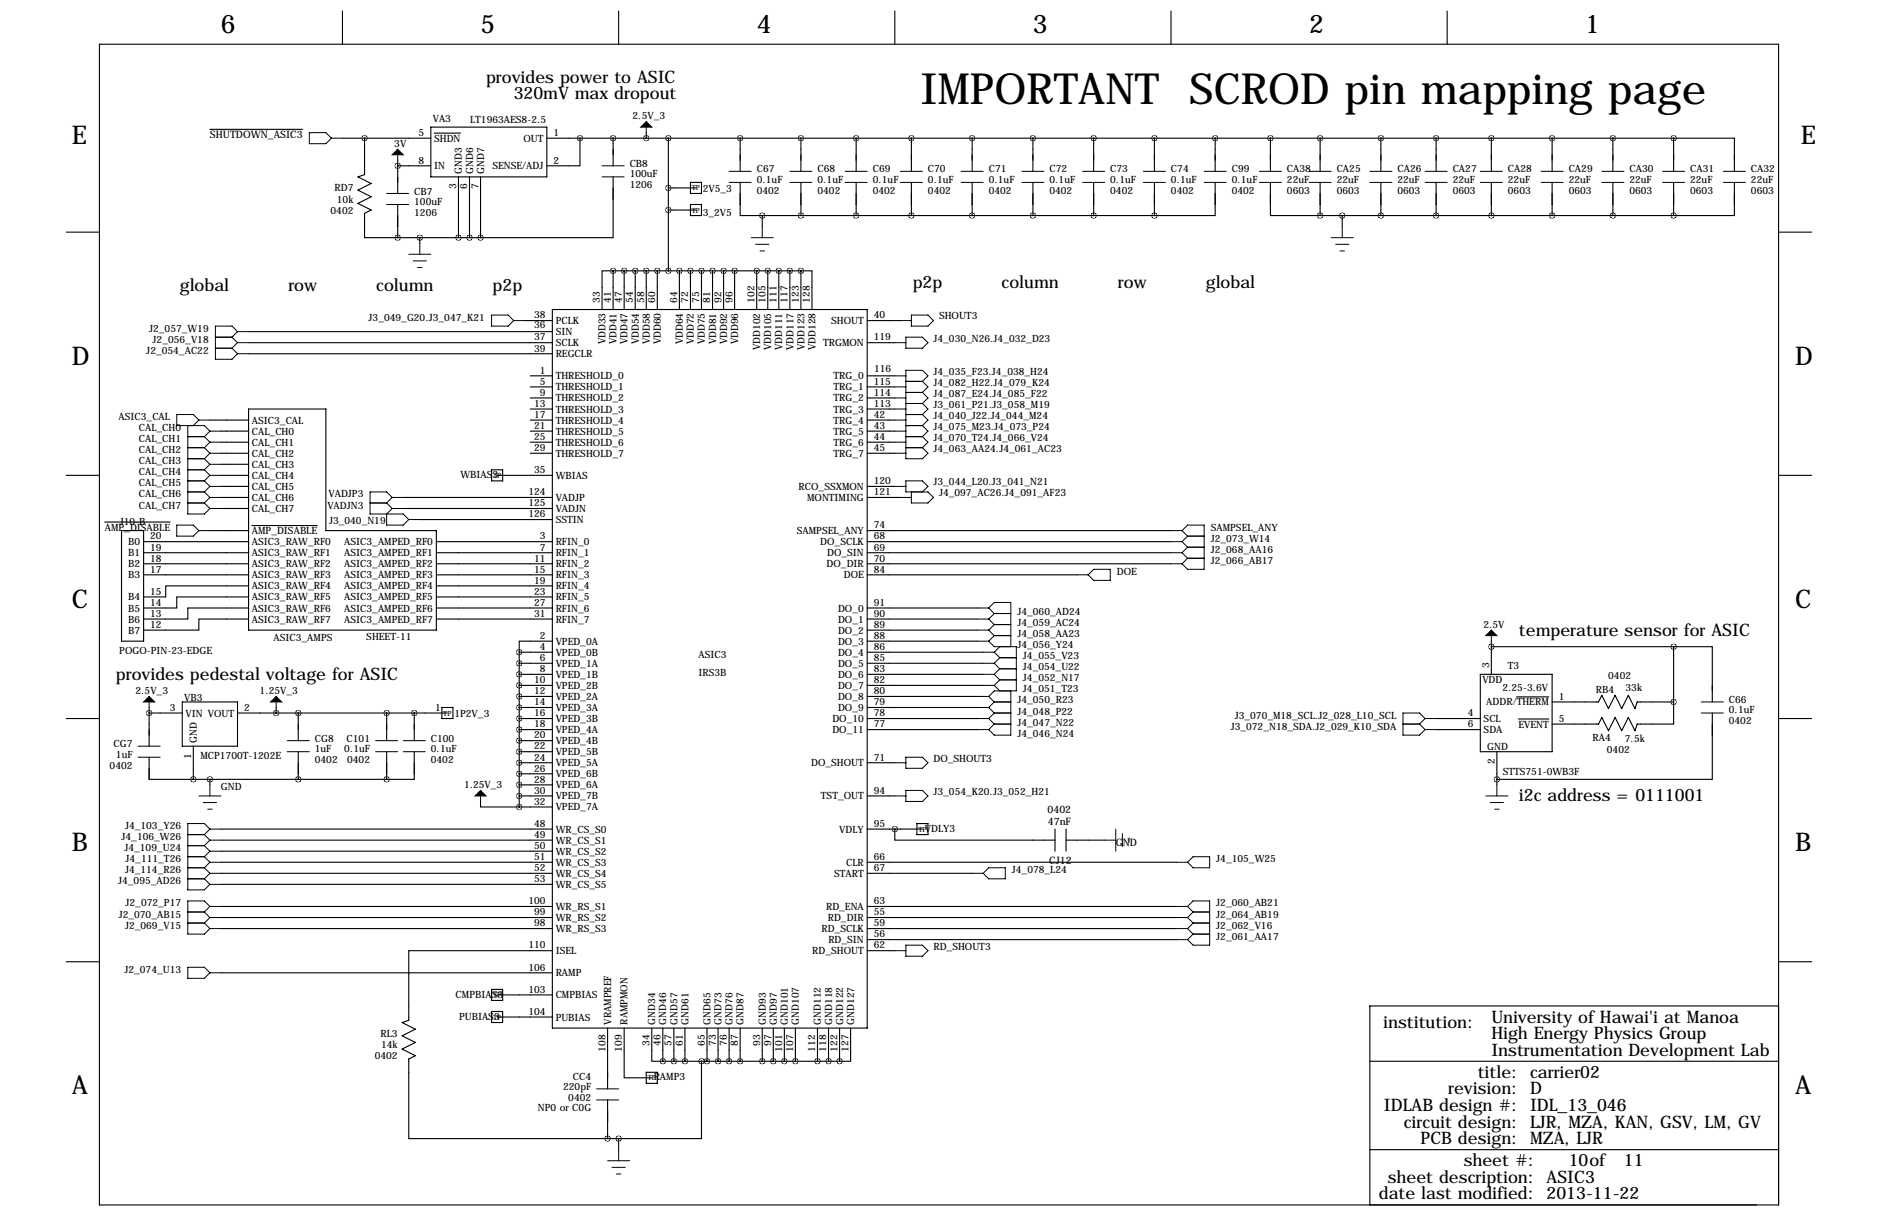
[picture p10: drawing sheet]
<svg xmlns="http://www.w3.org/2000/svg" width="432mm" height="279mm" viewBox="0 0 432 279" stroke-linecap="round" stroke-linejoin="round" font-family="sans-serif">
<defs><g id="words">
<text font-size="9.9" x="211.7" y="24">IMPORTANT SCROD pin mapping page</text>
<g font-size="5.9">
<text x="50.8" y="7.6">6</text>
<text x="110.5" y="7.6">5</text>
<text x="174" y="7.6">4</text>
<text x="237.5" y="7.6">3</text>
<text x="301" y="7.6">2</text>
<text x="364.5" y="7.6">1</text>
<text x="16.5" y="33">E</text>
<text x="414" y="33">E</text>
<text x="16.5" y="83.8">D</text>
<text x="412.7" y="83.8">D</text>
<text x="16.5" y="139.7">C</text>
<text x="412.7" y="139.7">C</text>
<text x="16.5" y="195.6">B</text>
<text x="412.7" y="195.6">B</text>
<text x="16.5" y="251.5">A</text>
<text x="412.7" y="251.5">A</text>
</g>
<g font-size="4">
<text x="111.8" y="19.1">provides power to ASIC</text>
<text x="118.1" y="22.9">320mV max dropout</text>
<text x="41.4" y="66.8">global</text>
<text x="66.3" y="66.8">row</text>
<text x="86.5" y="66.8">column</text>
<text x="113.3" y="66.8">p2p</text>
<text x="209.9" y="66.2">p2p</text>
<text x="230.3" y="66.2">column</text>
<text x="257" y="66.2">row</text>
<text x="277.2" y="66.2">global</text>
<text x="349.2" y="146">temperature sensor for ASIC</text>
<text x="26.7" y="156.2">provides pedestal voltage for ASIC</text>
<text x="349.2" y="184.1">i2c address = 0111001</text>
<text x="318" y="236.2">institution:</text>
<text x="342.9" y="234.9">University of Hawai'i at Manoa</text>
<text x="342.9" y="238.8">High Energy Physics Group</text>
<text x="342.9" y="242.6">Instrumentation Development Lab</text>
<text x="333" y="251.5">revision: D</text>
<text x="339.8" y="247.6">title: carrier02</text>
<text x="318.2" y="255.3">IDLAB design #: IDL_13_046</text>
<text x="322.8" y="259.1">circuit design: LJR, MZA, KAN, GSV, LM, GV</text>
<text x="326.6" y="262.9">PCB design: MZA, LJR</text>
<text x="336.5" y="268">sheet #:</text>
<text x="360.7" y="268">10of</text>
<text x="373.4" y="267.9">11</text>
<text x="317" y="275.6">date last modified: 2013-11-22</text>
<text x="319.1" y="271.8">sheet description: ASIC3</text>
</g>
<g font-size="2.4">
<text x="48.3" y="31.8">SHUTDOWN_ASIC3</text>
<text x="240.9" y="186.7">0402</text>
<text x="240.9" y="189.5">47nF</text>
<text x="256.5" y="194.3">GND</text>
<text x="241.3" y="198.5">CJ12</text>
</g>
<g font-size="2.3">
<text x="99.5" y="27.9">VA3</text>
<text x="108.1" y="28.3">LT1963AES8-2.5</text>
<text x="145.4" y="27.4">2.5V_3</text>
<text x="90.7" y="33.8">3V</text>
<text x="96.2" y="31.2">5</text>
<text x="99.8" y="32.6">SHDN</text>
<text x="120.4" y="32.6">OUT</text>
<text x="127.3" y="31.2">1</text>
<text x="96.2" y="37.6">8</text>
<text x="99.8" y="38.9">IN</text>
<text x="106.2" y="39.9" transform="rotate(-90 106.2 39.9)">GND3</text>
<text x="108.8" y="39.9" transform="rotate(-90 108.8 39.9)">GND6</text>
<text x="111.3" y="39.9" transform="rotate(-90 111.3 39.9)">GND7</text>
<text x="113.2" y="38.9">SENSE/ADJ</text>
<text x="127.3" y="37.6">2</text>
<text x="144.8" y="38.4">CB8</text>
<text x="144.8" y="40.7">100uF</text>
<text x="174" y="39.6">C67</text>
<text x="174" y="42">0.1uF</text>
<text x="188" y="39.6">C68</text>
<text x="188" y="42">0.1uF</text>
<text x="200.7" y="39.6">C69</text>
<text x="200.7" y="42">0.1uF</text>
<text x="213.4" y="39.6">C70</text>
<text x="213.4" y="42">0.1uF</text>
<text x="227.3" y="39.6">C71</text>
<text x="227.3" y="42">0.1uF</text>
<text x="241.3" y="39.6">C72</text>
<text x="241.3" y="42">0.1uF</text>
<text x="255.3" y="39.6">C73</text>
<text x="255.3" y="42">0.1uF</text>
<text x="269.2" y="39.6">C74</text>
<text x="269.2" y="42">0.1uF</text>
<text x="283.2" y="39.6">C99</text>
<text x="283.2" y="42">0.1uF</text>
<text x="295.9" y="39.6">CA38</text>
<text x="295.9" y="42">22uF</text>
<text x="307.3" y="39.6">CA25</text>
<text x="307.3" y="42">22uF</text>
<text x="321.3" y="39.6">CA26</text>
<text x="321.3" y="42">22uF</text>
<text x="334" y="39.6">CA27</text>
<text x="334" y="42">22uF</text>
<text x="346.7" y="39.6">CA28</text>
<text x="346.7" y="42">22uF</text>
<text x="360.7" y="39.6">CA29</text>
<text x="360.7" y="42">22uF</text>
<text x="374.6" y="39.6">CA30</text>
<text x="374.6" y="42">22uF</text>
<text x="388.6" y="39.6">CA31</text>
<text x="388.6" y="42">22uF</text>
<text x="402.6" y="39.6">CA32</text>
<text x="402.6" y="42">22uF</text>
<text x="76.9" y="43.9">RD7</text>
<text x="77.5" y="46.6">10k</text>
<text x="95.2" y="44.7">CB7</text>
<text x="95.2" y="47.1">100uF</text>
<text x="104.9" y="43.5" transform="rotate(-90 104.9 43.5)">3</text>
<text x="107.4" y="43.5" transform="rotate(-90 107.4 43.5)">6</text>
<text x="110" y="43.5" transform="rotate(-90 110 43.5)">7</text>
<text x="144.8" y="43.3">1206</text>
<text x="161.6" y="44.1">2V5_3</text>
<text x="174" y="44.5">0402</text>
<text x="188" y="44.5">0402</text>
<text x="200.7" y="44.5">0402</text>
<text x="213.4" y="44.5">0402</text>
<text x="227.3" y="44.5">0402</text>
<text x="241.3" y="44.5">0402</text>
<text x="255.3" y="44.5">0402</text>
<text x="269.2" y="44.5">0402</text>
<text x="283.2" y="44.5">0402</text>
<text x="295.9" y="44.5">0603</text>
<text x="307.3" y="44.5">0603</text>
<text x="321.3" y="44.5">0603</text>
<text x="334" y="44.5">0603</text>
<text x="346.7" y="44.5">0603</text>
<text x="360.7" y="44.5">0603</text>
<text x="374.6" y="44.5">0603</text>
<text x="388.6" y="44.5">0603</text>
<text x="402.6" y="44.5">0603</text>
<text x="76" y="49.1">0402</text>
<text x="95.2" y="49.6">1206</text>
<text x="161.6" y="49.6">3_2V5</text>
<text x="137.9" y="69.6" transform="rotate(-90 137.9 69.6)">33</text>
<text x="140.5" y="69.6" transform="rotate(-90 140.5 69.6)">41</text>
<text x="143" y="69.6" transform="rotate(-90 143 69.6)">47</text>
<text x="145.5" y="69.6" transform="rotate(-90 145.5 69.6)">54</text>
<text x="148.1" y="69.6" transform="rotate(-90 148.1 69.6)">58</text>
<text x="150.6" y="69.6" transform="rotate(-90 150.6 69.6)">60</text>
<text x="155.7" y="69.6" transform="rotate(-90 155.7 69.6)">64</text>
<text x="158.2" y="69.6" transform="rotate(-90 158.2 69.6)">72</text>
<text x="160.8" y="69.6" transform="rotate(-90 160.8 69.6)">75</text>
<text x="163.3" y="69.6" transform="rotate(-90 163.3 69.6)">81</text>
<text x="165.9" y="69.6" transform="rotate(-90 165.9 69.6)">92</text>
<text x="168.4" y="69.6" transform="rotate(-90 168.4 69.6)">96</text>
<text x="173.5" y="69.6" transform="rotate(-90 173.5 69.6)">102</text>
<text x="176" y="69.6" transform="rotate(-90 176 69.6)">105</text>
<text x="178.6" y="69.6" transform="rotate(-90 178.6 69.6)">111</text>
<text x="181.1" y="69.6" transform="rotate(-90 181.1 69.6)">117</text>
<text x="183.6" y="69.6" transform="rotate(-90 183.6 69.6)">123</text>
<text x="186.2" y="69.6" transform="rotate(-90 186.2 69.6)">128</text>
<text x="34.3" y="76.2">J2_057_W19</text>
<text x="84.8" y="73.7">J3_049_G20.J3_047_K21</text>
<text x="122.8" y="75.4">36</text>
<text x="122.8" y="73.2">38</text>
<text x="127.8" y="77">SIN</text>
<text x="127.8" y="74.5">PCLK</text>
<text x="191.1" y="74.5">SHOUT</text>
<text x="200.9" y="73.2">40</text>
<text x="215.9" y="73.4">SHOUT3</text>
<text x="33.6" y="81.3">J2_054_AC22</text>
<text x="35.1" y="78.7">J2_056_V18</text>
<text x="122.8" y="78.2">37</text>
<text x="122.8" y="80.8">39</text>
<text x="127.8" y="79.5">SCLK</text>
<text x="127.8" y="82.1">REGCLR</text>
<text x="139.2" y="79.1" transform="rotate(-90 139.2 79.1)">VDD33</text>
<text x="141.8" y="79.1" transform="rotate(-90 141.8 79.1)">VDD41</text>
<text x="144.3" y="79.1" transform="rotate(-90 144.3 79.1)">VDD47</text>
<text x="146.9" y="79.1" transform="rotate(-90 146.9 79.1)">VDD54</text>
<text x="149.4" y="79.1" transform="rotate(-90 149.4 79.1)">VDD58</text>
<text x="151.9" y="79.1" transform="rotate(-90 151.9 79.1)">VDD60</text>
<text x="157" y="79.1" transform="rotate(-90 157 79.1)">VDD64</text>
<text x="159.6" y="79.1" transform="rotate(-90 159.6 79.1)">VDD72</text>
<text x="162.1" y="79.1" transform="rotate(-90 162.1 79.1)">VDD75</text>
<text x="164.6" y="79.1" transform="rotate(-90 164.6 79.1)">VDD81</text>
<text x="167.2" y="79.1" transform="rotate(-90 167.2 79.1)">VDD92</text>
<text x="169.7" y="79.1" transform="rotate(-90 169.7 79.1)">VDD96</text>
<text x="174.8" y="80.4" transform="rotate(-90 174.8 80.4)">VDD102</text>
<text x="177.3" y="80.4" transform="rotate(-90 177.3 80.4)">VDD105</text>
<text x="179.9" y="80.4" transform="rotate(-90 179.9 80.4)">VDD111</text>
<text x="182.4" y="80.4" transform="rotate(-90 182.4 80.4)">VDD117</text>
<text x="185" y="80.4" transform="rotate(-90 185 80.4)">VDD123</text>
<text x="187.5" y="80.4" transform="rotate(-90 187.5 80.4)">VDD128</text>
<text x="189.3" y="79.5">TRGMON</text>
<text x="200.9" y="78.2">119</text>
<text x="214.6" y="78.5">J4_030_N26.J4_032_D23</text>
<text x="124.2" y="85.9">1</text>
<text x="124.2" y="88.4">5</text>
<text x="127.8" y="87.2">THRESHOLD_0</text>
<text x="127.8" y="89.7">THRESHOLD_1</text>
<text x="191.6" y="89.7">TRG_1</text>
<text x="191.6" y="87.2">TRG_0</text>
<text x="200.9" y="88.4">115</text>
<text x="201" y="85.5">116</text>
<text x="214.6" y="86.1">J4_035_F23.J4_038_H24</text>
<text x="214.6" y="88.6">J4_082_H22.J4_079_K24</text>
<text x="122.8" y="93.5">13</text>
<text x="124.2" y="90.9">9</text>
<text x="127.8" y="92.2">THRESHOLD_2</text>
<text x="127.8" y="94.8">THRESHOLD_3</text>
<text x="191.6" y="94.8">TRG_3</text>
<text x="191.6" y="92.2">TRG_2</text>
<text x="200.9" y="93.5">113</text>
<text x="200.9" y="90.9">114</text>
<text x="214.6" y="91.2">J4_087_E24.J4_085_F22</text>
<text x="214.6" y="93.7">J3_061_P21.J3_058_M19</text>
<text x="27.3" y="96.5">ASIC3_CAL</text>
<text x="31.9" y="101.6">CAL_CH1</text>
<text x="31.9" y="99.1">CAL_CH0</text>
<text x="57.9" y="99.9">CAL_CH0</text>
<text x="57.9" y="97.3">ASIC3_CAL</text>
<text x="122.8" y="96">17</text>
<text x="122.8" y="98.6">21</text>
<text x="122.8" y="101.1">25</text>
<text x="127.8" y="97.3">THRESHOLD_4</text>
<text x="127.8" y="99.9">THRESHOLD_5</text>
<text x="191.6" y="97.3">TRG_4</text>
<text x="191.6" y="99.9">TRG_5</text>
<text x="200.9" y="96">42</text>
<text x="200.9" y="98.6">43</text>
<text x="200.9" y="101.1">44</text>
<text x="214.6" y="96.3">J4_040_J22.J4_044_M24</text>
<text x="214.6" y="98.8">J4_075_M23.J4_073_P24</text>
<text x="214.6" y="101.3">J4_070_T24.J4_066_V24</text>
<text x="31.9" y="106.7">CAL_CH3</text>
<text x="31.9" y="104.1">CAL_CH2</text>
<text x="57.9" y="102.4">CAL_CH1</text>
<text x="57.9" y="104.9">CAL_CH2</text>
<text x="57.9" y="107.5">CAL_CH3</text>
<text x="122.8" y="103.6">29</text>
<text x="127.8" y="102.4">THRESHOLD_6</text>
<text x="127.8" y="104.9">THRESHOLD_7</text>
<text x="191.6" y="102.4">TRG_6</text>
<text x="191.6" y="104.9">TRG_7</text>
<text x="200.9" y="103.6">45</text>
<text x="214.6" y="103.9">J4_063_AA24.J4_061_AC23</text>
<text x="31.9" y="111.8">CAL_CH5</text>
<text x="31.9" y="109.2">CAL_CH4</text>
<text x="57.9" y="110">CAL_CH4</text>
<text x="57.9" y="112.6">CAL_CH5</text>
<text x="105.9" y="109.8">WBIAS3</text>
<text x="121.5" y="113.8">124</text>
<text x="122.8" y="108.7">35</text>
<text x="127.8" y="110">WBIAS</text>
<text x="183.6" y="112.6">RCO_SSXMON</text>
<text x="200.9" y="111.3">120</text>
<text x="200.9" y="113.8">121</text>
<text x="214.6" y="111.5">J3_044_L20.J3_041_N21</text>
<text x="31.9" y="116.8">CAL_CH7</text>
<text x="31.9" y="114.3">CAL_CH6</text>
<text x="57.9" y="115.1">CAL_CH6</text>
<text x="57.9" y="117.6">CAL_CH7</text>
<text x="75.3" y="116.8">VADJN3</text>
<text x="75.5" y="114.3">VADJP3</text>
<text x="121.5" y="116.3">125</text>
<text x="121.5" y="118.9">126</text>
<text x="127.8" y="115.1">VADJP</text>
<text x="127.8" y="117.6">VADJN</text>
<text x="185.6" y="115.1">MONTIMING</text>
<text x="215.9" y="114">J4_097_AC26.J4_091_AF23</text>
<text x="24.1" y="121.9">AMP_DISABLE</text>
<text x="27.5" y="120.7">J10-B</text>
<text x="29.5" y="125.3">B0</text>
<text x="34.5" y="124">20</text>
<text x="57.9" y="122.7">AMP_DISABLE</text>
<text x="57.9" y="125.3">ASIC3_RAW_RF0</text>
<text x="75.7" y="120.3">J3_040_N19</text>
<text x="79.1" y="125.3">ASIC3_AMPED_RF0</text>
<text x="124.2" y="124">3</text>
<text x="127.8" y="125.3">RFIN_0</text>
<text x="127.8" y="120.2">SSTIN</text>
<text x="183.2" y="122.7">SAMPSEL_ANY</text>
<text x="188.6" y="125.3">DO_SCLK</text>
<text x="200.9" y="124">68</text>
<text x="200.9" y="121.4">74</text>
<text x="278.4" y="124.5">J2_073_W14</text>
<text x="278.4" y="121.9">SAMPSEL_ANY</text>
<text x="29.5" y="127.8">B1</text>
<text x="29.5" y="130.3">B2</text>
<text x="34.5" y="126.5">19</text>
<text x="34.5" y="129">18</text>
<text x="34.5" y="131.6">17</text>
<text x="57.9" y="127.8">ASIC3_RAW_RF1</text>
<text x="57.9" y="130.3">ASIC3_RAW_RF2</text>
<text x="79.1" y="127.8">ASIC3_AMPED_RF1</text>
<text x="79.1" y="130.3">ASIC3_AMPED_RF2</text>
<text x="122.8" y="129">11</text>
<text x="122.8" y="131.6">15</text>
<text x="124.2" y="126.5">7</text>
<text x="127.8" y="127.8">RFIN_1</text>
<text x="127.8" y="130.3">RFIN_2</text>
<text x="190.1" y="130.3">DO_DIR</text>
<text x="190.2" y="127.8">DO_SIN</text>
<text x="200.9" y="126.5">69</text>
<text x="200.9" y="129">70</text>
<text x="200.9" y="131.6">84</text>
<text x="278.4" y="127">J2_068_AA16</text>
<text x="278.4" y="129.5">J2_066_AB17</text>
<text x="29.5" y="132.9">B3</text>
<text x="29.5" y="138">B4</text>
<text x="34.5" y="136.7">15</text>
<text x="57.9" y="132.9">ASIC3_RAW_RF3</text>
<text x="57.9" y="135.4">ASIC3_RAW_RF4</text>
<text x="57.9" y="138">ASIC3_RAW_RF5</text>
<text x="79.1" y="132.9">ASIC3_AMPED_RF3</text>
<text x="79.1" y="135.4">ASIC3_AMPED_RF4</text>
<text x="79.1" y="138">ASIC3_AMPED_RF5</text>
<text x="122.8" y="134.1">19</text>
<text x="122.8" y="136.7">23</text>
<text x="127.8" y="132.9">RFIN_3</text>
<text x="127.8" y="135.4">RFIN_4</text>
<text x="127.8" y="138">RFIN_5</text>
<text x="194" y="132.9">DOE</text>
<text x="256.8" y="132.1">DOE</text>
<text x="29.5" y="140.5">B5</text>
<text x="29.5" y="143">B6</text>
<text x="34.5" y="139.2">14</text>
<text x="34.5" y="141.7">13</text>
<text x="57.9" y="140.5">ASIC3_RAW_RF6</text>
<text x="57.9" y="143">ASIC3_RAW_RF7</text>
<text x="79.1" y="140.5">ASIC3_AMPED_RF6</text>
<text x="79.1" y="143">ASIC3_AMPED_RF7</text>
<text x="122.8" y="139.2">27</text>
<text x="122.8" y="141.7">31</text>
<text x="127.8" y="140.5">RFIN_6</text>
<text x="127.8" y="143">RFIN_7</text>
<text x="192.7" y="143">DO_1</text>
<text x="192.7" y="140.5">DO_0</text>
<text x="200.9" y="141.7">90</text>
<text x="200.9" y="139.2">91</text>
<text x="233.9" y="143.9">J4_059_AC24</text>
<text x="233.9" y="141.3">J4_060_AD24</text>
<text x="29.5" y="145.6">B7</text>
<text x="34.5" y="144.3">12</text>
<text x="62.9" y="147.2">ASIC3_AMPS</text>
<text x="84.2" y="147">SHEET-11</text>
<text x="124.2" y="146.8">2</text>
<text x="124.2" y="149.4">4</text>
<text x="127.8" y="148.1">VPED_0A</text>
<text x="192.7" y="148.1">DO_3</text>
<text x="192.7" y="145.6">DO_2</text>
<text x="200.9" y="149.4">86</text>
<text x="200.9" y="146.8">88</text>
<text x="200.9" y="144.3">89</text>
<text x="233.9" y="148.9">J4_056_Y24</text>
<text x="233.9" y="146.4">J4_058_AA23</text>
<text x="341.1" y="144.3">2.5V</text>
<text x="27.4" y="150.2">POGO-PIN-23-EDGE</text>
<text x="124.2" y="151.9">6</text>
<text x="124.2" y="154.4">8</text>
<text x="127.8" y="150.7">VPED_0B</text>
<text x="127.8" y="153.2">VPED_1A</text>
<text x="127.8" y="155.7">VPED_1B</text>
<text x="160.6" y="151.1">ASIC3</text>
<text x="160.6" y="155.3">IRS3B</text>
<text x="192.7" y="155.7">DO_6</text>
<text x="192.7" y="153.2">DO_5</text>
<text x="192.7" y="150.7">DO_4</text>
<text x="200.9" y="154.4">83</text>
<text x="200.9" y="151.9">85</text>
<text x="235.2" y="154">J4_054_U22</text>
<text x="235.2" y="151.5">J4_055_V23</text>
<text x="342.4" y="153.4" transform="rotate(-90 342.4 153.4)">3</text>
<text x="346.7" y="153.7">T3</text>
<text x="31.1" y="159.5">2.5V_3</text>
<text x="42.3" y="161">VB3</text>
<text x="59.7" y="159.5">1.25V_3</text>
<text x="122.8" y="157">10</text>
<text x="122.8" y="159.5">12</text>
<text x="127.8" y="158.3">VPED_2B</text>
<text x="127.8" y="160.8">VPED_2A</text>
<text x="192.7" y="160.8">DO_8</text>
<text x="192.7" y="158.3">DO_7</text>
<text x="200.9" y="159.5">80</text>
<text x="200.9" y="157">82</text>
<text x="233.9" y="161.6">J4_050_R23</text>
<text x="235.2" y="159.1">J4_051_T23</text>
<text x="235.2" y="156.6">J4_052_N17</text>
<text x="340.8" y="157">VDD</text>
<text x="345.4" y="158.8">2.25-3.6V</text>
<text x="358.4" y="160.8">1</text>
<text x="367" y="159.3">RB4</text>
<text x="369.8" y="156">0402</text>
<text x="373.8" y="158.8">33k</text>
<text x="397.5" y="161.5">C66</text>
<text x="39.1" y="163.3">3</text>
<text x="42.7" y="164.6">VIN VOUT</text>
<text x="56.1" y="163.3">2</text>
<text x="100" y="163.3">1</text>
<text x="104.5" y="164.8">1P2V_3</text>
<text x="122.8" y="162.1">14</text>
<text x="122.8" y="164.6">16</text>
<text x="122.8" y="167.1">18</text>
<text x="127.8" y="163.4">VPED_3A</text>
<text x="127.8" y="165.9">VPED_3B</text>
<text x="191.4" y="165.9">DO_10</text>
<text x="192.7" y="163.4">DO_9</text>
<text x="200.9" y="167.1">77</text>
<text x="200.9" y="164.6">78</text>
<text x="200.9" y="162.1">79</text>
<text x="233.9" y="166.7">J4_047_N22</text>
<text x="233.9" y="164.2">J4_048_P22</text>
<text x="283" y="167.6">J3_072_N18_SDA.J2_029_K10_SDA</text>
<text x="283.9" y="165.1">J3_070_M18_SCL.J2_028_L10_SCL</text>
<text x="337.5" y="164.6">4</text>
<text x="337.5" y="167.1">6</text>
<text x="341.1" y="165.9">SCL</text>
<text x="341.7" y="162.1">ADDR/THERM</text>
<text x="349.1" y="167.2">EVENT</text>
<text x="358.4" y="165.9">5</text>
<text x="397.5" y="163.9">0.1uF</text>
<text x="397.5" y="166.5">0402</text>
<text x="26.1" y="171.7">CG7</text>
<text x="45.3" y="170.7" transform="rotate(-90 45.3 170.7)">GND</text>
<text x="72.4" y="170.4">CG8</text>
<text x="72.4" y="172.8">1uF</text>
<text x="79.2" y="172.8">0.1uF</text>
<text x="79.7" y="170.4">C101</text>
<text x="99.1" y="170.4">C100</text>
<text x="99.1" y="172.8">0.1uF</text>
<text x="122.8" y="169.7">20</text>
<text x="122.8" y="172.2">22</text>
<text x="127.8" y="168.4">VPED_4A</text>
<text x="127.8" y="171">VPED_4B</text>
<text x="127.8" y="173.5">VPED_5B</text>
<text x="191.4" y="168.4">DO_11</text>
<text x="233.9" y="169.3">J4_046_N24</text>
<text x="341.1" y="168.4">SDA</text>
<text x="342" y="172.3">GND</text>
<text x="366.2" y="170.2">RA4</text>
<text x="369.5" y="173.1">0402</text>
<text x="373.6" y="170.5">7.5k</text>
<text x="25.2" y="176.6">0402</text>
<text x="26.7" y="174.1">1uF</text>
<text x="43.9" y="174.3" transform="rotate(-90 43.9 174.3)">1</text>
<text x="46.1" y="174.3">MCP1700T-1202E</text>
<text x="72.4" y="175.3">0402</text>
<text x="79.8" y="175.3">0402</text>
<text x="99.1" y="175.3">0402</text>
<text x="122.8" y="174.8">24</text>
<text x="122.8" y="177.3">26</text>
<text x="122.8" y="179.8">28</text>
<text x="127.8" y="176.1">VPED_5A</text>
<text x="127.8" y="178.6">VPED_6B</text>
<text x="186.5" y="176.1">DO_SHOUT</text>
<text x="200.9" y="174.8">71</text>
<text x="214.6" y="175">DO_SHOUT3</text>
<text x="343.7" y="175.6" transform="rotate(-90 343.7 175.6)">2</text>
<text x="345.5" y="178.1">STTS751-0WB3F</text>
<text x="50.8" y="181.6">GND</text>
<text x="106.7" y="181.1">1.25V_3</text>
<text x="122.8" y="182.4">30</text>
<text x="122.8" y="184.9">32</text>
<text x="127.8" y="181.1">VPED_6A</text>
<text x="127.8" y="183.7">VPED_7B</text>
<text x="188.7" y="183.7">TST_OUT</text>
<text x="200.9" y="182.4">94</text>
<text x="214.6" y="182.6">J3_054_K20.J3_052_H21</text>
<text x="28.7" y="190.5">J4_103_Y26</text>
<text x="122.8" y="190">48</text>
<text x="127.8" y="186.2">VPED_7A</text>
<text x="127.8" y="191.3">WR_CS_S0</text>
<text x="193" y="191.3">VDLY</text>
<text x="200.9" y="190">95</text>
<text x="212.7" y="191.1">VDLY3</text>
<text x="28" y="193">J4_106_W26</text>
<text x="28.6" y="195.6">J4_109_U24</text>
<text x="122.8" y="192.5">49</text>
<text x="122.8" y="195.1">50</text>
<text x="122.8" y="197.6">51</text>
<text x="127.8" y="193.8">WR_CS_S1</text>
<text x="127.8" y="196.4">WR_CS_S2</text>
<text x="200.9" y="197.6">66</text>
<text x="27.2" y="203.2">J4_095_AD26</text>
<text x="28.7" y="200.7">J4_114_R26</text>
<text x="28.9" y="198.1">J4_111_T26</text>
<text x="122.8" y="200.2">52</text>
<text x="122.8" y="202.7">53</text>
<text x="127.8" y="198.9">WR_CS_S3</text>
<text x="127.8" y="201.5">WR_CS_S4</text>
<text x="191.8" y="201.5">START</text>
<text x="194.5" y="198.9">CLR</text>
<text x="200.9" y="200.2">67</text>
<text x="232.7" y="200.7">J4_078_L24</text>
<text x="279.7" y="198.1">J4_105_W25</text>
<text x="28.9" y="208.3">J2_072_P17</text>
<text x="121.5" y="207.8">100</text>
<text x="127.8" y="204">WR_CS_S5</text>
<text x="127.8" y="209.1">WR_RS_S1</text>
<text x="189.9" y="209.1">RD_ENA</text>
<text x="200.9" y="207.8">63</text>
<text x="279.7" y="208.3">J2_060_AB21</text>
<text x="27.3" y="210.8">J2_070_AB15</text>
<text x="28.7" y="213.4">J2_069_V15</text>
<text x="122.8" y="210.3">99</text>
<text x="122.8" y="212.9">98</text>
<text x="127.8" y="211.6">WR_RS_S2</text>
<text x="127.8" y="214.2">WR_RS_S3</text>
<text x="188.9" y="214.2">RD_SCLK</text>
<text x="190.3" y="211.6">RD_DIR</text>
<text x="200.9" y="210.3">55</text>
<text x="200.9" y="215.4">56</text>
<text x="200.9" y="212.9">59</text>
<text x="279.7" y="210.8">J2_064_AB19</text>
<text x="279.7" y="213.4">J2_062_V16</text>
<text x="279.7" y="215.9">J2_061_AA17</text>
<text x="121.5" y="217.9">110</text>
<text x="127.8" y="219.2">ISEL</text>
<text x="186.8" y="219.2">RD_SHOUT</text>
<text x="190.5" y="216.7">RD_SIN</text>
<text x="200.9" y="217.9">62</text>
<text x="214.6" y="218.2">RD_SHOUT3</text>
<text x="28.6" y="223.5">J2_074_U13</text>
<text x="121.5" y="223">106</text>
<text x="127.8" y="224.3">RAMP</text>
<text x="104.8" y="229.2">CMPBIAS3</text>
<text x="121.5" y="228.1">103</text>
<text x="121.5" y="233.2">104</text>
<text x="127.8" y="229.4">CMPBIAS</text>
<text x="87.5" y="238.3">RL3</text>
<text x="105.6" y="234.3">PUBIAS3</text>
<text x="127.8" y="234.5">PUBIAS</text>
<text x="140.5" y="235.5" transform="rotate(-90 140.5 235.5)">VRAMPREF</text>
<text x="144.3" y="235.5" transform="rotate(-90 144.3 235.5)">RAMPMON</text>
<text x="150.7" y="235.5" transform="rotate(-90 150.7 235.5)">GND34</text>
<text x="153.2" y="235.5" transform="rotate(-90 153.2 235.5)">GND46</text>
<text x="155.7" y="235.5" transform="rotate(-90 155.7 235.5)">GND57</text>
<text x="158.3" y="235.5" transform="rotate(-90 158.3 235.5)">GND61</text>
<text x="163.4" y="235.5" transform="rotate(-90 163.4 235.5)">GND65</text>
<text x="165.9" y="235.5" transform="rotate(-90 165.9 235.5)">GND73</text>
<text x="168.4" y="235.5" transform="rotate(-90 168.4 235.5)">GND76</text>
<text x="171" y="235.5" transform="rotate(-90 171 235.5)">GND87</text>
<text x="176.1" y="235.5" transform="rotate(-90 176.1 235.5)">GND93</text>
<text x="178.6" y="235.5" transform="rotate(-90 178.6 235.5)">GND97</text>
<text x="181.1" y="235.5" transform="rotate(-90 181.1 235.5)">GND101</text>
<text x="183.7" y="235.5" transform="rotate(-90 183.7 235.5)">GND107</text>
<text x="188.8" y="235.5" transform="rotate(-90 188.8 235.5)">GND112</text>
<text x="191.3" y="235.5" transform="rotate(-90 191.3 235.5)">GND118</text>
<text x="193.8" y="235.5" transform="rotate(-90 193.8 235.5)">GND122</text>
<text x="196.4" y="235.5" transform="rotate(-90 196.4 235.5)">GND127</text>
<text x="86.2" y="243.4">0402</text>
<text x="87.6" y="240.9">14k</text>
<text x="139.2" y="241.7" transform="rotate(-90 139.2 241.7)">108</text>
<text x="143" y="241.7" transform="rotate(-90 143 241.7)">109</text>
<text x="149.4" y="240.4" transform="rotate(-90 149.4 240.4)">34</text>
<text x="151.9" y="240.4" transform="rotate(-90 151.9 240.4)">46</text>
<text x="154.4" y="240.4" transform="rotate(-90 154.4 240.4)">57</text>
<text x="157" y="240.4" transform="rotate(-90 157 240.4)">61</text>
<text x="162.1" y="240.4" transform="rotate(-90 162.1 240.4)">65</text>
<text x="164.6" y="240.4" transform="rotate(-90 164.6 240.4)">73</text>
<text x="167.1" y="240.4" transform="rotate(-90 167.1 240.4)">76</text>
<text x="169.7" y="240.4" transform="rotate(-90 169.7 240.4)">87</text>
<text x="174.8" y="240.4" transform="rotate(-90 174.8 240.4)">93</text>
<text x="177.3" y="240.4" transform="rotate(-90 177.3 240.4)">97</text>
<text x="179.8" y="241.7" transform="rotate(-90 179.8 241.7)">101</text>
<text x="182.4" y="241.7" transform="rotate(-90 182.4 241.7)">107</text>
<text x="187.5" y="241.7" transform="rotate(-90 187.5 241.7)">112</text>
<text x="190" y="241.7" transform="rotate(-90 190 241.7)">118</text>
<text x="192.5" y="241.7" transform="rotate(-90 192.5 241.7)">122</text>
<text x="195.1" y="241.7" transform="rotate(-90 195.1 241.7)">127</text>
<text x="129.5" y="250.5">220pF</text>
<text x="131.7" y="248.3">CC4</text>
<text x="150.3" y="248.3">RAMP3</text>
<text x="123.7" y="255.4">NP0 or C0G</text>
<text x="130.7" y="252.9">0402</text>
</g>
<g font-size="1.6">
<text x="159.1" y="43.8">TP</text>
<text x="159.1" y="48.8">TP</text>
<text x="113.4" y="109.8">TP</text>
<text x="101.9" y="164.4">TP</text>
<text x="211.2" y="191.1">TP</text>
<text x="113.4" y="229.2">TP</text>
<text x="113.4" y="234.3">TP</text>
<text x="148.9" y="248.2">TP</text>
</g>
</g></defs>
<g fill="none" stroke="#000" stroke-width=".25">
<path d="M22.9 10.2h386v266.7h-386zM78.7 2.5v7.7M142.2 2.5v7.7M205.7 2.5v7.7M269.2 2.5v7.7M332.7 2.5v7.7M48.3 29.7h21.3M78.7 31.8h20.4M83.8 31.8v8.3l-1.5 .5 3 1.6-3 1.5 3 1.5-3 1.5 3 1.6-1.5 .7v5.6h7.6M91.4 36.8v7.6M91.4 38.1h7.7M99.1 29.2h26.6v11.4h-26.6z"/>
<path d="M99.8 30.6h6.1M125.7 31.8h259.1M133.3 31.8v6.3h-7.6M141 31.8v6.3M148.6 30.5v1.3M153.7 31.8v30.4M170.2 31.8v7.6M184.1 31.8v7.6M196.8 31.8v7.6M209.5 31.8v7.6M223.5 31.8v7.6M237.5 31.8v7.6"/>
<path d="M251.5 31.8v7.6M265.4 31.8v7.6M279.4 31.8v7.6M292.1 31.8v7.6M303.5 31.8v7.6M317.5 31.8v7.6M330.2 31.8v7.6M342.9 31.8v7.6M356.9 31.8v7.6M370.8 31.8v7.6M384.8 31.8h14v7.6M384.8 31.8v7.6"/>
<path d="M15.2 53.3h7.7M91.4 47v7.6M91.4 54.6h19.1M96.5 54.6v1.3M105.4 40.6v14M107.9 40.6v14M110.5 40.6v14M141 40.6v14h-30.5M153.7 43.2h6.3M153.7 48.3h6.3M158.7 41.9h2.6v2.5h-2.6zM158.7 47h2.6v2.5h-2.6z"/>
<path d="M170.2 41.9v7.6h5.1M175.3 49.5v2.6M175.3 49.5h90.1M184.1 41.9v7.6M196.8 41.9v7.6M209.5 41.9v7.6M223.5 41.9v7.6M237.5 41.9v7.6M251.5 41.9v7.6M265.4 41.9v7.6M279.4 41.9v7.6h-14M292.1 41.9v7.6h11.4"/>
<path d="M303.5 41.9v7.6M303.5 49.5h81.3M308.6 49.5v2.6M317.5 41.9v7.6M330.2 41.9v7.6M342.9 41.9v7.6M356.9 41.9v7.6M370.8 41.9v7.6M384.8 41.9v7.6M398.8 41.9v7.6h-14M408.9 53.3h7.7M57.1 76.2h69.9"/>
<path d="M57.1 78.7h69.9M120.6 73.7h6.4M127 71.1h72.4v165.1h-72.4zM141 62.2h-2.6v8.9M141 62.2v8.9M141 62.2h43.1M143.5 62.2v8.9M146 62.2v8.9M148.6 62.2v8.9M151.1 62.2v8.9M156.2 62.2v8.9M158.7 62.2v8.9"/>
<path d="M161.3 62.2v8.9M163.8 62.2v8.9M166.4 62.2v8.9M168.9 62.2v8.9M174 62.2v8.9M176.5 62.2v8.9M179.1 62.2v8.9M181.6 62.2v8.9M184.1 62.2h2.6v8.9M184.1 62.2v8.9M199.4 78.7h6.3M199.4 73.7h7.6"/>
<path d="M48.3 96.5h8.8M50.8 99.1h6.3M57.1 94h17.8v27.9h25.4v22.9h-43.2zM57.1 81.3h69.9M121.9 86.4h5.1M121.9 88.9h5.1M121.9 91.4h5.1M121.9 94h5.1M121.9 96.5h5.1M121.9 99.1h5.1M199.4 86.4h6.3M199.4 88.9h6.3"/>
<path d="M199.4 91.4h6.3M199.4 94h6.3M199.4 96.5h6.3M199.4 99.1h6.3M15.2 109.2h7.7M24.1 119.9h15M50.8 109.2h6.3M50.8 101.6h6.3M50.8 104.1h6.3M50.8 111.8h6.3M50.8 114.3h6.3M50.8 116.8h6.3"/>
<path d="M50.8 106.7h6.3M92.7 114.3h34.3M92.7 116.8h34.3M96.5 119.4h30.5M113 107.9h2.6v2.6h-2.6zM114.3 109.2h12.7M121.9 101.6h5.1M121.9 104.1h5.1M199.4 101.6h6.3M199.4 104.1h6.3M199.4 111.8h6.3M199.4 114.3h7.6"/>
<path d="M408.9 109.2h7.7M27.9 121.9h5.1v25.4h-5.1zM33 124.5h24.1M33 127h24.1M33 129.5h24.1M33 132.1h24.1M48.3 121.9h8.8M57.1 137.2h-16.5v2.5h-7.6M57.1 134.6h-19v2.6h-5.1M57.1 139.7h-13.9v2.5h-10.2M57.9 120.8h15M100.3 124.5h26.7"/>
<path d="M100.3 127h26.7M100.3 129.5h26.7M100.3 132.1h26.7M100.3 134.6h26.7M100.3 137.2h26.7M100.3 139.7h26.7M199.4 124.5h69.8M199.4 127h69.8M199.4 129.5h69.8M199.4 132.1h48.2M199.4 139.7h25.4M199.4 121.9h69.8"/>
<path d="M57.1 142.2h-11.4v2.6h-12.7M100.3 142.2h26.7M119.4 149.9h7.6M119.4 152.4h7.6M119.4 154.9h7.6M119.4 157.5h7.6M119.4 149.9v35.5M127 147.3h-7.6v2.6M199.4 147.3h25.4M199.4 149.9h26.7M199.4 152.4h26.7M199.4 154.9h26.7"/>
<path d="M199.4 157.5h26.7M199.4 142.2h25.4M199.4 144.8h25.4M340.4 154.9h16.5v17.8h-16.5zM342.9 147.3v7.6M342.9 148.6h41.9M384.8 148.6h8.9v12.7M384.8 148.6v12.7M15.2 165.1h7.7M34.3 162.6v8.8M34.3 174v5.1h54.6M34.3 163.8h7.6"/>
<path d="M41.9 161.3h12.7v10.1h-12.7zM44.4 171.4v7.7M48.3 179.1v1.2M54.6 163.8h48.3M63.5 162.6v1.2M68.6 163.8v6.4M68.6 172.7v6.4M88.9 163.8v6.4M88.9 172.7v6.4M95.2 172.7v6.4h-6.3M95.2 163.8v6.4M101.6 162.6h2.5v2.5h-2.5z"/>
<path d="M119.4 165.1h7.6M119.4 160h7.6M119.4 162.6h7.6M119.4 167.6h7.6M119.4 170.2h7.6M119.4 172.7h7.6M119.4 175.3h7.6M119.4 177.8h7.6M199.4 165.1h25.4M199.4 160h25.4M199.4 162.6h25.4M199.4 167.6h25.4"/>
<path d="M199.4 175.3h6.3M330.2 165.1h10.2M330.2 167.6h10.2M344.2 172.7v7.6M348.7 160.1h7.4M349.1 165.2h7M356.9 161.3h10.6l.8-1.5 1.5 3 1.5-3 1.6 3 1.5-3 1.5 3 .5-1.5h8.4M384.8 161.3v5.1h-8.4l-.5 1.5-1.5-3.1-1.5 3.1-1.6-3.1-1.5 3.1-1.5-3.1-.8 1.6h-10.6M393.7 163.8v15.3h-49.5M408.9 165.1h7.7M50.8 190.5h76.2M50.8 193h76.2"/>
<path d="M50.8 195.6h76.2M50.8 198.1h76.2M110.5 184.1v1.3h8.9M119.4 180.3h7.6M119.4 182.9h7.6M119.4 185.4h7.6M199.4 182.9h6.3M199.4 190.5h12.7M199.4 198.1h71.1M205.7 190.5v2.5h36.9M210.8 189.2h2.6v2.6h-2.6zM242.6 190.5v5.1"/>
<path d="M245.1 193h8.9M245.1 190.5v5.1M50.8 200.7h76.2M50.8 203.2h76.2M50.8 210.8h76.2M50.8 213.4h76.2M50.8 208.3h76.2M127 218.4h-33v16l-1.5 .5 3 1.6-3 1.5 3 1.5-3 1.5 3 1.6-1.5 .7v18.3h45.7M199.4 200.7h24.1M199.4 210.8h71.1M199.4 215.9h71.1M199.4 213.4h71.1"/>
<path d="M199.4 218.4h6.3M199.4 208.3h71.1M15.2 221h7.7M50.8 223.5h76.2M113 227.3h2.6v2.6h-2.6zM113 232.4h2.6v2.5h-2.6zM114.3 228.6h12.7M114.3 233.7h12.7M139.7 236.2v14M143.5 236.2v11.4h6.4M149.9 236.2v7.6h2.5M152.4 236.2v7.6"/>
<path d="M154.9 236.2v7.6M157.5 236.2v7.6M162.6 236.2v7.6M165.1 236.2v7.6M167.6 236.2v7.6M170.2 236.2v7.6M175.3 236.2v7.6M177.8 236.2v7.6M180.3 236.2v7.6M182.9 236.2v7.6M188 236.2v7.6M190.5 236.2v7.6"/>
<path d="M193 236.2v7.6M195.6 236.2v7.6h-2.6M408.9 221h7.7M408.9 231.1h-93.9v45.8M139.7 252.7v8.9M148.6 246.4h2.5v2.5h-2.5zM152.4 243.8h40.6M161.3 243.8v17.8h-19.1M315 243.8h93.9M139.7 261.6h2.5M142.2 261.6v2.6M315 264.2h93.9"/>
</g>
<g fill="none" stroke="#000" stroke-width=".23">
<path d="M71.1 30.5h3.8l1.3 1.3-1.3 1.2h-3.8zM76.2 31.8h2.5M91.4 35.6v1.2M138.4 38.1h5.1M148.6 29.2v1.3M167.6 39.4h5.1M181.6 39.4h5.1M194.3 39.4h5.1M207 39.4h5.1M221 39.4h5.1M234.9 39.4h5.1M248.9 39.4h5.1"/>
<path d="M262.9 39.4h5.1M276.9 39.4h5M289.6 39.4h5M301 39.4h5.1M315 39.4h5M327.7 39.4h5M340.4 39.4h5M354.3 39.4h5.1M368.3 39.4h5.1M382.3 39.4h5M396.2 39.4h5.1M88.9 44.4h5.1"/>
<path d="M88.9 47h5.1M94 58.4h5.1M95 59.9h3M96.5 55.9v2.5M138.4 40.6h5.1M167.6 41.9h5.1M172.7 54.6h5.1M173.7 56.1h3.1M174.8 57.7h1M175.3 52.1v2.5M181.6 41.9h5.1M194.3 41.9h5.1"/>
<path d="M207 41.9h5.1M221 41.9h5.1M234.9 41.9h5.1M248.9 41.9h5.1M262.9 41.9h5.1M276.9 41.9h5M289.6 41.9h5M301 41.9h5.1M306.1 54.6h5M307.1 56.1h3M308.1 57.7h1M308.6 52.1v2.5"/>
<path d="M315 41.9h5M327.7 41.9h5M340.4 41.9h5M354.3 41.9h5.1M368.3 41.9h5.1M382.3 41.9h5M396.2 41.9h5.1M49.5 77.5h3.8M53.3 77.5l1.3 1.2M54.6 76.2h2.5M54.6 76.2l-1.3 1.3M54.6 76.2l-1.3-1.3h-3.8v7.6h3.8l1.3-1.2"/>
<path d="M54.6 78.7h2.5M54.6 78.7l-1.3 1.3M96 61.5h1M113 72.4h3.8l1.3 1.3-1.3 1.2h-3.8zM118.1 73.7h2.5M205.7 78.7h2.6M207 73.7h2.5M208.3 77.5h3.8l1.3 1.2-1.3 1.3h-3.8zM209.5 72.4h3.9l1.2 1.3-1.2 1.2h-3.9zM43.2 97.8v20.3h3.8l1.3-1.3M45.7 96.5l-1.3-1.3h-3.8v2.6h6.4l1.3 1.3M45.7 96.5h2.6"/>
<path d="M45.7 96.5l-1.3 1.3M48.3 99.1h2.5M48.3 99.1l-1.3 1.2M49.5 80h3.8M53.3 80l1.3 1.3M54.6 81.3h2.5M205.7 99.1h2.6M205.7 96.5h2.6M205.7 86.4h2.6M205.7 88.9h2.6M205.7 91.4h2.6M205.7 94h2.6"/>
<path d="M208.3 97.8h3.8M208.3 95.2h3.8M208.3 87.6h3.8M208.3 90.2h3.8M208.3 92.7h3.8M212.1 87.6l1.3-1.2-1.3-1.3h-3.8v20.3h3.8l1.3-1.3-1.3-1.2M212.1 87.6l1.3 1.3-1.3 1.3M212.1 90.2l1.3 1.2-1.3 1.3M212.1 92.7l1.3 1.3-1.3 1.2M212.1 95.2l1.3 1.3-1.3 1.3M212.1 97.8l1.3 1.3-1.3 1.2M43.2 115.6h3.8"/>
<path d="M43.2 113h3.8M43.2 110.5h3.8M43.2 107.9h3.8M43.2 105.4h3.8M43.2 102.9h3.8M43.2 100.3h3.8M47 115.6l1.3 1.2M47 113l1.3 1.3M47 110.5l1.3 1.3M47 107.9l1.3 1.3M47 105.4l1.3 1.3M47 102.9l1.3 1.2"/>
<path d="M47 100.3l1.3 1.3M48.3 114.3h2.5M48.3 116.8h2.5M48.3 114.3l-1.3 1.3M48.3 111.8h2.5M48.3 111.8l-1.3 1.2M48.3 109.2h2.5M48.3 109.2l-1.3 1.3M48.3 106.7h2.5M48.3 106.7l-1.3 1.2M48.3 104.1h2.5M48.3 104.1l-1.3 1.3"/>
<path d="M48.3 101.6h2.5M48.3 101.6l-1.3 1.3M85.1 115.6h3.8M88.9 115.6l1.3 1.2M90.2 116.8l-1.3 1.3v2.6h3.8l1.3-1.3M90.2 114.3l-1.3-1.3h-3.8v5.1h7.6l1.3 1.3M90.2 114.3h2.5M90.2 114.3l-1.3 1.3M90.2 116.8h2.5M94 119.4h2.5M205.7 111.8h2.6M205.7 104.1h2.6"/>
<path d="M205.7 101.6h2.6M207 114.3h2.5M208.3 102.9h3.8M208.3 100.3h3.8M209.5 113v2.6h3.9l1.2-1.3-1.2-1.3h-5.1v-2.5h3.8l1.3 1.3-1.3 1.2M212.1 100.3l1.3 1.3-1.3 1.3M40.6 120.7h3.8l1.3 1.2-1.3 1.3h-3.8zM45.7 121.9h2.6M224.8 139.7h2.5M227.3 139.7l1.3-1.3h3.8v10.2M227.3 139.7l1.3 1.3M247.6 132.1h2.6"/>
<path d="M251.5 130.8h3.8v2.5h-3.8l-1.3-1.2zM269.2 124.5h2.6M269.2 127h2.6M269.2 129.5h2.6M269.2 121.9h2.6M271.8 121.9l1.2-1.2h3.9v10.1h-3.9l-1.2-1.3M271.8 124.5l1.2 1.2M271.8 127l1.2 1.3M271.8 121.9l1.2 1.3M273 125.7h3.9M273 123.2h3.9M273 123.2l-1.2 1.3"/>
<path d="M273 128.3h3.9M273 125.7l-1.2 1.3M273 128.3l-1.2 1.2M224.8 147.3h2.5M224.8 144.8h2.5M224.8 142.2h2.5M226.1 157.5h2.5M226.1 154.9h2.5M226.1 152.4h2.5M226.1 149.9h2.5M227.3 147.3l1.3 1.3h5.1v10.2h-5.1l-1.3 1.2M227.3 144.8l1.3 1.2"/>
<path d="M227.3 142.2l1.3 1.3M228.6 157.5l1.3 1.3M228.6 154.9l1.3 1.3M228.6 152.4l1.3 1.3M228.6 149.9l1.3 1.2M228.6 146l-1.3 1.3M228.6 146h3.8M228.6 143.5l-1.3 1.3M228.6 143.5h3.8M228.6 141l-1.3 1.2M228.6 141h3.8M229.9 156.2l-1.3 1.3"/>
<path d="M229.9 156.2h3.8M229.9 153.7l-1.3 1.2M229.9 153.7h3.8M229.9 151.1l-1.3 1.3M229.9 151.1h3.8M229.9 148.6l-1.3 1.3M232.4 158.8v10.1h-3.8l-1.3-1.3M342.9 146v1.3M31.7 171.4h5.1M31.7 174h5.1M34.3 161.3v1.3M63.5 161.3v1.3"/>
<path d="M66 170.2h5.1M66 172.7h5.1M86.4 170.2h5M86.4 172.7h5M92.7 170.2h5.1M92.7 172.7h5.1M205.7 175.3h2.6M208.3 174h3.8l1.3 1.3-1.3 1.2h-3.8zM224.8 167.6h2.5M224.8 165.1h2.5M224.8 162.6h2.5M224.8 160h2.5"/>
<path d="M227.3 165.1l1.3 1.3M227.3 162.6l1.3 1.2M227.3 160l1.3 1.3M228.6 161.3h3.8M228.6 163.8h3.8M228.6 166.4l-1.3 1.2M228.6 166.4h3.8M228.6 163.8l-1.3 1.3M228.6 161.3l-1.3 1.3M322.6 166.4h3.8M326.4 166.4l1.3 1.2M327.7 165.1l-1.3-1.3h-3.8v5.1h3.8l1.3-1.3"/>
<path d="M327.7 167.6h2.5M327.7 165.1h2.5M327.7 165.1l-1.3 1.3M391.2 161.3h5M391.2 163.8h5M43.2 199.4h3.8M43.2 196.8h3.8M43.2 194.3h3.8M43.2 191.8h3.8M45.7 182.9h5.1M46.7 184.4h3.1M47 199.4l1.3 1.3"/>
<path d="M47 196.8l1.3 1.3M47 194.3l1.3 1.3M47 191.8l1.3 1.2M47.8 185.9h1M48.3 190.5l-1.3-1.3h-3.8v15.3h3.8l1.3-1.3M48.3 198.1h2.5M48.3 198.1l-1.3 1.3M48.3 195.6h2.5M48.3 195.6l-1.3 1.2M48.3 193h2.5M48.3 193l-1.3 1.3M48.3 190.5h2.5"/>
<path d="M48.3 190.5l-1.3 1.3M48.3 180.3v2.6M110.5 182.9v1.2M205.7 182.9h2.6M208.3 181.6h3.8l1.3 1.3-1.3 1.2h-3.8zM254 193h2.5M256.5 190.5v5.1M258.1 191.5v3.1M259.6 192.5v1M270.5 198.1h2.5M274.3 196.8h3.8v2.6h-3.8l-1.3-1.3zM341.6 182.9h5.1"/>
<path d="M342.6 184.4h3.1M343.7 185.9h1M344.2 180.3v2.6M43.2 201.9h3.8M43.2 209.5h3.8M43.2 212.1h3.8M47 209.5l1.3 1.3M47 212.1l1.3 1.3M47 201.9l1.3 1.3M48.3 200.7h2.5M48.3 208.3l-1.3-1.3h-3.8v7.6h3.8l1.3-1.2M48.3 208.3h2.5"/>
<path d="M48.3 208.3l-1.3 1.2M48.3 210.8h2.5M48.3 210.8l-1.3 1.3M48.3 213.4h2.5M48.3 200.7l-1.3 1.2M48.3 203.2h2.5M205.7 218.4h2.6M208.3 217.2h3.8l1.3 1.2-1.3 1.3h-3.8zM223.5 200.7h2.6M226.1 200.7l1.2-1.3h3.8v2.5h-3.8zM270.5 208.3h2.5M270.5 210.8h2.5"/>
<path d="M270.5 213.4h2.5M270.5 215.9h2.5M273 208.3l1.3-1.3h3.8v10.2h-3.8l-1.3-1.3M273 210.8l1.3 1.3M273 213.4l1.3 1.2M273 208.3l1.3 1.2M274.3 209.5h3.8M274.3 212.1h3.8M274.3 214.6h3.8M274.3 209.5l-1.3 1.3M274.3 212.1l-1.3 1.3M274.3 214.6l-1.3 1.3"/>
<path d="M43.2 222.2h3.8l1.3 1.3-1.3 1.3h-3.8zM48.3 223.5h2.5M137.2 250.2h5M137.2 252.7h5M139.7 266.7h5.1M140.7 268.2h3.1M141.7 269.7h1M142.2 264.2v2.5"/>
</g>
<path d="M90.2 35.6l1.2-1.3 1.3 1.3zM147.3 29.2l1.3-1.3 1.3 1.3zM342.9 144.8l1.3 1.2h-2.6zM34.3 160l1.3 1.3h-2.6zM62.2 161.3l1.3-1.3 1.3 1.3zM109.2 182.9l1.3-1.3 1.3 1.3z" fill="#000" stroke="#000" stroke-width=".23"/>
<path d="M344.1 179.1a.05 .05 0 0 0 .1 0 .05 .05 0 0 0-.1 0zM384.8 148.6a.05 .05 0 0 0 .1 0 .05 .05 0 0 0-.1 0zM384.8 161.3a.05 .05 0 0 0 .1 0 .05 .05 0 0 0-.1 0zM184.1 62.2a.05 .05 0 0 0 .1 0 .05 .05 0 0 0-.1 0zM181.6 62.2a.05 .05 0 0 0 .1 0 .05 .05 0 0 0-.1 0zM179 62.2a.05 .05 0 0 0 .1 0 .05 .05 0 0 0-.1 0zM176.5 62.2a.05 .05 0 0 0 .1 0 .05 .05 0 0 0-.1 0zM173.9 62.2a.05 .05 0 0 0 .1 0 .05 .05 0 0 0-.1 0zM168.9 62.2a.05 .05 0 0 0 .1 0 .05 .05 0 0 0-.1 0zM166.3 62.2a.05 .05 0 0 0 .1 0 .05 .05 0 0 0-.1 0zM163.8 62.2a.05 .05 0 0 0 .1 0 .05 .05 0 0 0-.1 0zM161.2 62.2a.05 .05 0 0 0 .1 0 .05 .05 0 0 0-.1 0zM158.7 62.2a.05 .05 0 0 0 .1 0 .05 .05 0 0 0-.1 0zM156.2 62.2a.05 .05 0 0 0 .1 0 .05 .05 0 0 0-.1 0zM151.1 62.2a.05 .05 0 0 0 .1 0 .05 .05 0 0 0-.1 0zM148.5 62.2a.05 .05 0 0 0 .1 0 .05 .05 0 0 0-.1 0zM146 62.2a.05 .05 0 0 0 .1 0 .05 .05 0 0 0-.1 0zM143.5 62.2a.05 .05 0 0 0 .1 0 .05 .05 0 0 0-.1 0zM140.9 62.2a.05 .05 0 0 0 .1 0 .05 .05 0 0 0-.1 0zM153.6 62.2a.05 .05 0 0 0 .1 0 .05 .05 0 0 0-.1 0zM193 243.8a.05 .05 0 0 0 .1 0 .05 .05 0 0 0-.1 0zM187.9 243.8a.05 .05 0 0 0 .1 0 .05 .05 0 0 0-.1 0zM182.8 243.8a.05 .05 0 0 0 .1 0 .05 .05 0 0 0-.1 0zM180.3 243.8a.05 .05 0 0 0 .1 0 .05 .05 0 0 0-.1 0zM175.2 243.8a.05 .05 0 0 0 .1 0 .05 .05 0 0 0-.1 0zM170.1 243.8a.05 .05 0 0 0 .1 0 .05 .05 0 0 0-.1 0zM167.6 243.8a.05 .05 0 0 0 .1 0 .05 .05 0 0 0-.1 0zM162.5 243.8a.05 .05 0 0 0 .1 0 .05 .05 0 0 0-.1 0zM157.4 243.8a.05 .05 0 0 0 .1 0 .05 .05 0 0 0-.1 0zM154.9 243.8a.05 .05 0 0 0 .1 0 .05 .05 0 0 0-.1 0zM119.3 182.9a.05 .05 0 0 0 .1 0 .05 .05 0 0 0-.1 0zM119.3 180.3a.05 .05 0 0 0 .1 0 .05 .05 0 0 0-.1 0zM119.3 177.8a.05 .05 0 0 0 .1 0 .05 .05 0 0 0-.1 0zM119.3 175.3a.05 .05 0 0 0 .1 0 .05 .05 0 0 0-.1 0zM119.3 172.7a.05 .05 0 0 0 .1 0 .05 .05 0 0 0-.1 0zM119.3 170.2a.05 .05 0 0 0 .1 0 .05 .05 0 0 0-.1 0zM119.3 167.6a.05 .05 0 0 0 .1 0 .05 .05 0 0 0-.1 0zM119.3 165.1a.05 .05 0 0 0 .1 0 .05 .05 0 0 0-.1 0zM119.3 162.6a.05 .05 0 0 0 .1 0 .05 .05 0 0 0-.1 0zM119.3 160a.05 .05 0 0 0 .1 0 .05 .05 0 0 0-.1 0zM119.3 157.5a.05 .05 0 0 0 .1 0 .05 .05 0 0 0-.1 0zM119.3 154.9a.05 .05 0 0 0 .1 0 .05 .05 0 0 0-.1 0zM119.3 152.4a.05 .05 0 0 0 .1 0 .05 .05 0 0 0-.1 0zM119.3 149.9a.05 .05 0 0 0 .1 0 .05 .05 0 0 0-.1 0zM196.8 49.5a.05 .05 0 0 0 .1 0 .05 .05 0 0 0-.1 0zM184.1 49.5a.05 .05 0 0 0 .1 0 .05 .05 0 0 0-.1 0zM175.2 49.5a.05 .05 0 0 0 .1 0 .05 .05 0 0 0-.1 0zM196.8 31.8a.05 .05 0 0 0 .1 0 .05 .05 0 0 0-.1 0zM184.1 31.8a.05 .05 0 0 0 .1 0 .05 .05 0 0 0-.1 0zM170.1 31.8a.05 .05 0 0 0 .1 0 .05 .05 0 0 0-.1 0zM209.5 31.8a.05 .05 0 0 0 .1 0 .05 .05 0 0 0-.1 0zM223.5 31.8a.05 .05 0 0 0 .1 0 .05 .05 0 0 0-.1 0zM209.5 49.5a.05 .05 0 0 0 .1 0 .05 .05 0 0 0-.1 0zM223.5 49.5a.05 .05 0 0 0 .1 0 .05 .05 0 0 0-.1 0zM308.6 49.5a.05 .05 0 0 0 .1 0 .05 .05 0 0 0-.1 0zM303.5 31.8a.05 .05 0 0 0 .1 0 .05 .05 0 0 0-.1 0zM356.8 31.8a.05 .05 0 0 0 .1 0 .05 .05 0 0 0-.1 0zM356.8 49.5a.05 .05 0 0 0 .1 0 .05 .05 0 0 0-.1 0zM237.4 31.8a.05 .05 0 0 0 .1 0 .05 .05 0 0 0-.1 0zM140.9 31.8a.05 .05 0 0 0 .1 0 .05 .05 0 0 0-.1 0zM153.6 31.8a.05 .05 0 0 0 .1 0 .05 .05 0 0 0-.1 0zM153.6 48.3a.05 .05 0 0 0 .1 0 .05 .05 0 0 0-.1 0zM148.5 31.8a.05 .05 0 0 0 .1 0 .05 .05 0 0 0-.1 0zM119.3 185.4a.05 .05 0 0 0 .1 0 .05 .05 0 0 0-.1 0zM153.6 43.2a.05 .05 0 0 0 .1 0 .05 .05 0 0 0-.1 0zM251.4 31.8a.05 .05 0 0 0 .1 0 .05 .05 0 0 0-.1 0zM265.4 31.8a.05 .05 0 0 0 .1 0 .05 .05 0 0 0-.1 0zM237.4 49.5a.05 .05 0 0 0 .1 0 .05 .05 0 0 0-.1 0zM251.4 49.5a.05 .05 0 0 0 .1 0 .05 .05 0 0 0-.1 0zM370.8 31.8a.05 .05 0 0 0 .1 0 .05 .05 0 0 0-.1 0zM384.8 31.8a.05 .05 0 0 0 .1 0 .05 .05 0 0 0-.1 0zM370.8 49.5a.05 .05 0 0 0 .1 0 .05 .05 0 0 0-.1 0zM384.8 49.5a.05 .05 0 0 0 .1 0 .05 .05 0 0 0-.1 0zM44.4 179.1a.05 .05 0 0 0 .1 0 .05 .05 0 0 0-.1 0zM34.2 163.8a.05 .05 0 0 0 .1 0 .05 .05 0 0 0-.1 0zM68.5 163.8a.05 .05 0 0 0 .1 0 .05 .05 0 0 0-.1 0zM48.2 179.1a.05 .05 0 0 0 .1 0 .05 .05 0 0 0-.1 0zM142.2 261.6a.05 .05 0 0 0 .1 0 .05 .05 0 0 0-.1 0zM161.2 243.8a.05 .05 0 0 0 .1 0 .05 .05 0 0 0-.1 0zM265.4 49.5a.05 .05 0 0 0 .1 0 .05 .05 0 0 0-.1 0zM303.5 49.5a.05 .05 0 0 0 .1 0 .05 .05 0 0 0-.1 0zM68.5 179.1a.05 .05 0 0 0 .1 0 .05 .05 0 0 0-.1 0zM95.2 163.8a.05 .05 0 0 0 .1 0 .05 .05 0 0 0-.1 0zM205.7 190.5a.05 .05 0 0 0 .1 0 .05 .05 0 0 0-.1 0zM105.4 54.6a.05 .05 0 0 0 .1 0 .05 .05 0 0 0-.1 0zM107.9 54.6a.05 .05 0 0 0 .1 0 .05 .05 0 0 0-.1 0zM96.5 54.6a.05 .05 0 0 0 .1 0 .05 .05 0 0 0-.1 0zM91.4 38.1a.05 .05 0 0 0 .1 0 .05 .05 0 0 0-.1 0zM110.4 54.6a.05 .05 0 0 0 .1 0 .05 .05 0 0 0-.1 0zM91.4 54.6a.05 .05 0 0 0 .1 0 .05 .05 0 0 0-.1 0zM133.3 31.8a.05 .05 0 0 0 .1 0 .05 .05 0 0 0-.1 0zM83.8 31.8a.05 .05 0 0 0 .1 0 .05 .05 0 0 0-.1 0z" fill="#000" stroke="#000" stroke-width="1.3"/>
<use href="#words"/>
</svg>
